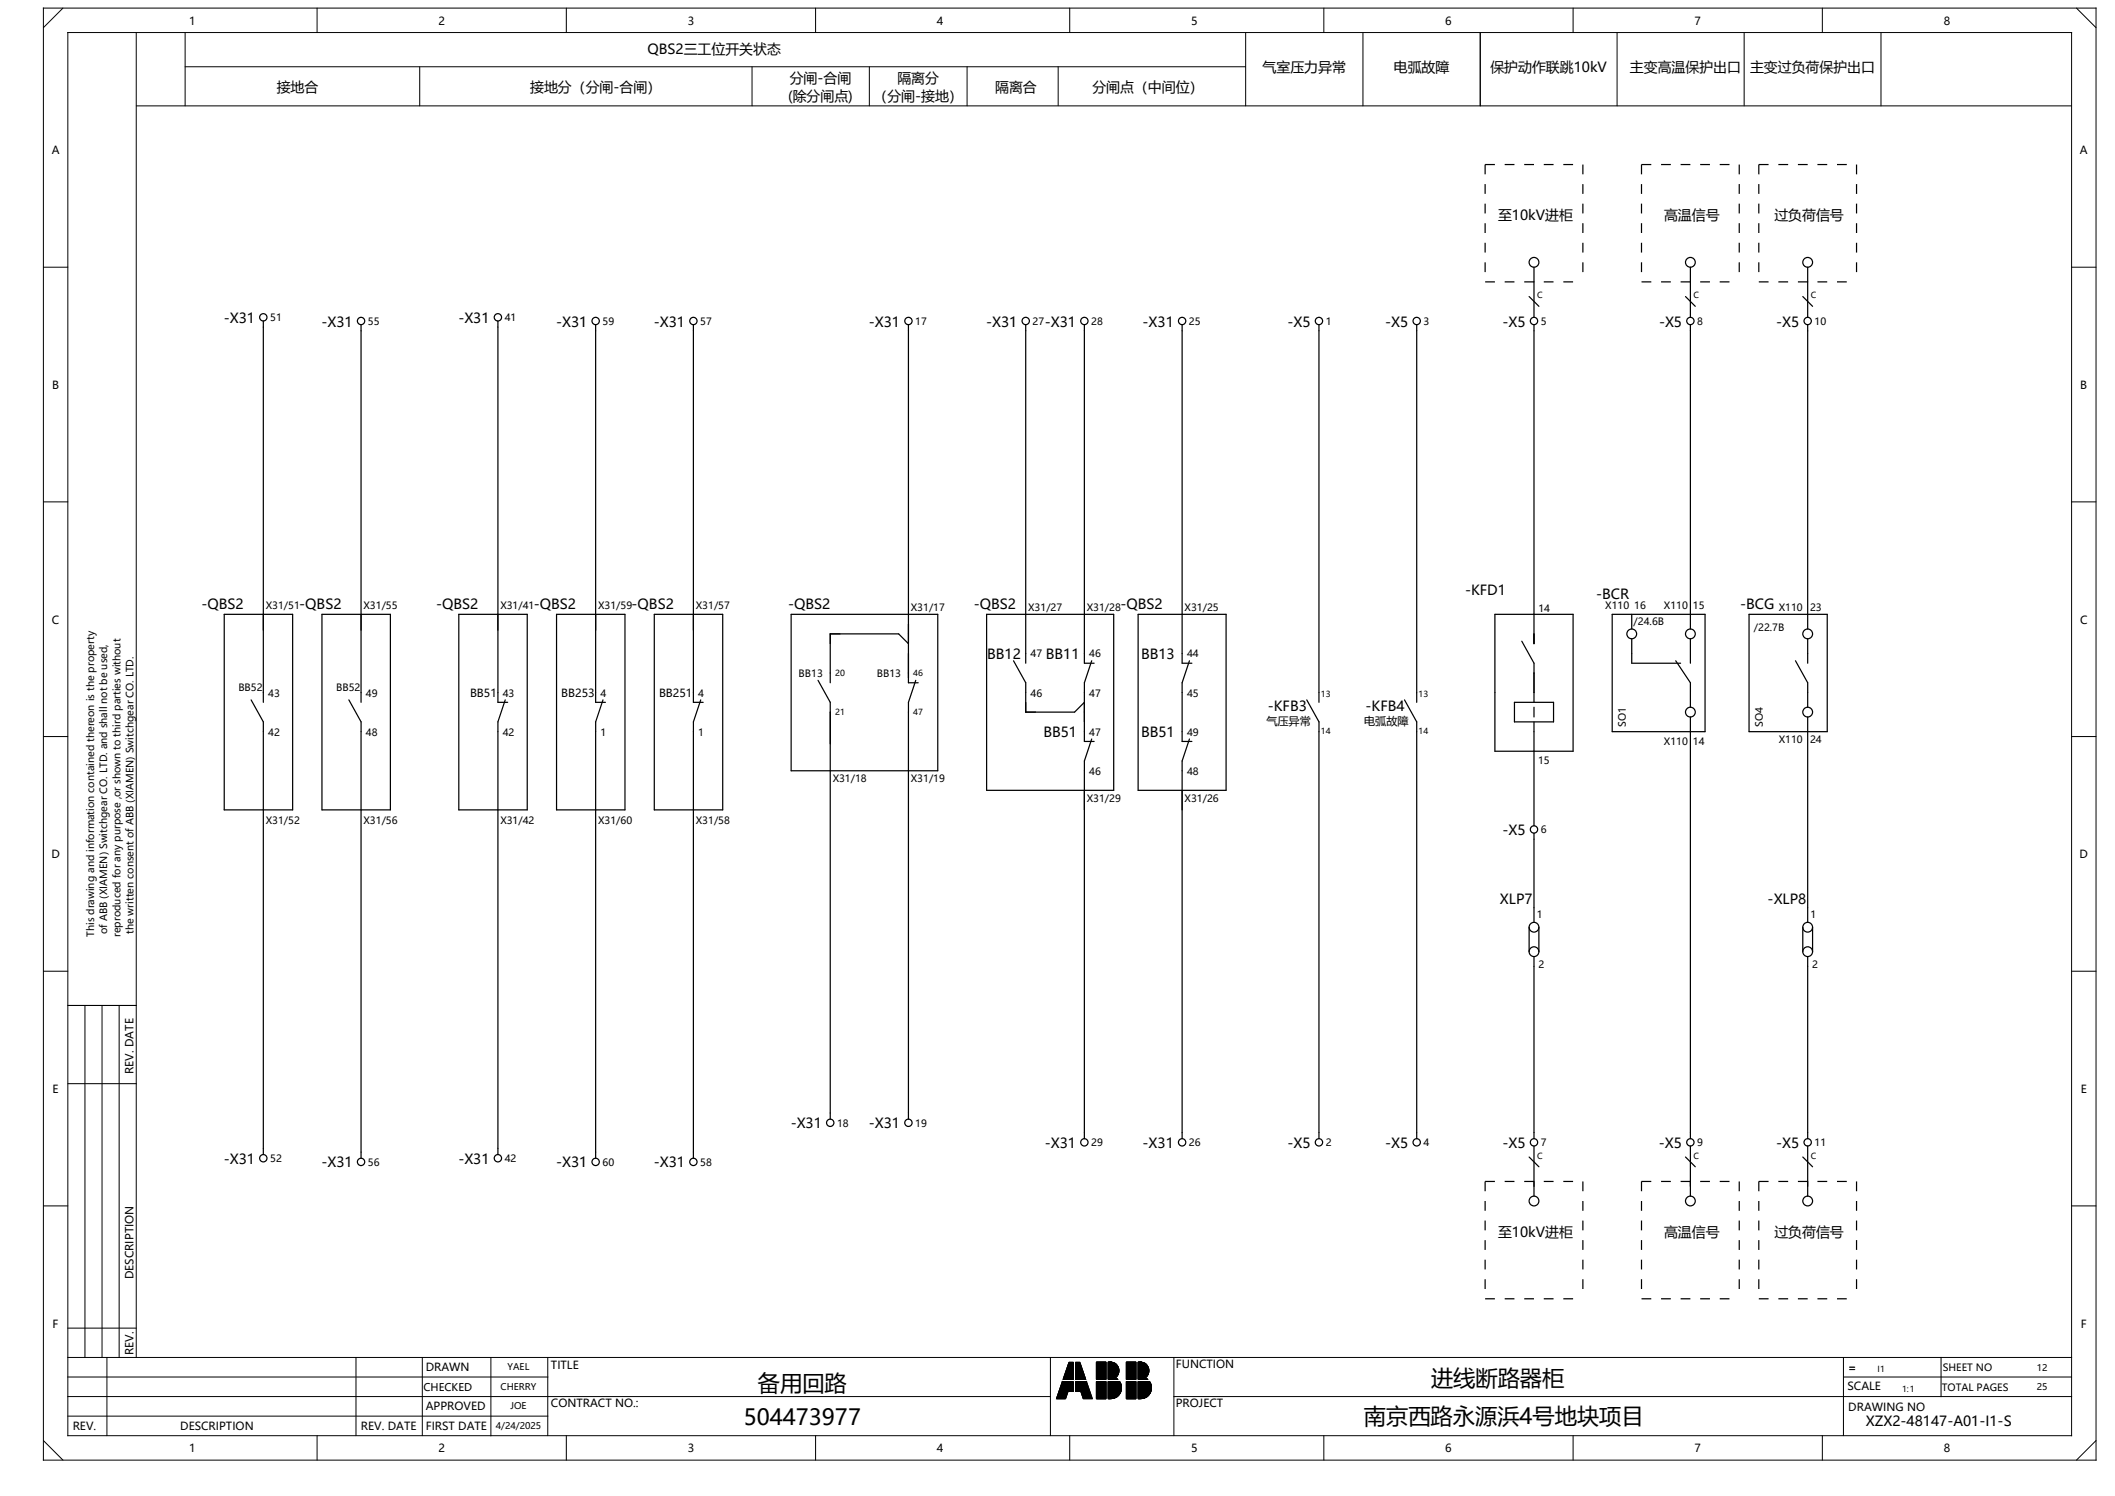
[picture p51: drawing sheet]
<svg xmlns="http://www.w3.org/2000/svg" width="297mm" height="210mm" viewBox="0 0 297 210" stroke-linecap="round" stroke-linejoin="round" font-family="sans-serif">
<defs><g id="words">
<g font-size="3.1">
<text x="106.4" y="195.2">备用回路</text>
<text x="201" y="194.5">进线断路器柜</text>
<text x="104.4" y="200">504473977</text>
<text x="191.5" y="199.9">南京西路永源浜4号地块项目</text>
</g>
<g font-size="2">
<text x="90.9" y="7.6">QBS2三工位开关状态</text>
<text x="110.9" y="11.6">分闸-合闸</text>
<text x="126" y="11.6">隔离分</text>
<text x="177.3" y="10.1">气室压力异常</text>
<text x="195.7" y="10.1">电弧故障</text>
<text x="209.3" y="10.1">保护动作联跳10kV</text>
<text x="228.9" y="10.1">主变高温保护出口</text>
<text x="245.8" y="10.1">主变过负荷保护出口</text>
<text x="38.9" y="12.9">接地合</text>
<text x="74.4" y="12.9">接地分（分闸-合闸）</text>
<text x="110.7" y="14.2">(除分闸点)</text>
<text x="122.7" y="14.2">（分闸-接地）</text>
<text x="139.7" y="12.9">隔离合</text>
<text x="153.4" y="12.9">分闸点（中间位）</text>
<text x="210.4" y="30.9">至10kV进柜</text>
<text x="233.7" y="30.9">高温信号</text>
<text x="249.2" y="30.9">过负荷信号</text>
<text x="31.4" y="45.3">-X31</text>
<text x="45.1" y="45.8">-X31</text>
<text x="64.4" y="45.3">-X31</text>
<text x="78.1" y="45.8">-X31</text>
<text x="91.8" y="45.8">-X31</text>
<text x="122" y="45.8">-X31</text>
<text x="138.5" y="45.8">-X31</text>
<text x="146.7" y="45.8">-X31</text>
<text x="160.4" y="45.8">-X31</text>
<text x="180.8" y="45.8">-X5</text>
<text x="194.5" y="45.8">-X5</text>
<text x="211" y="45.8">-X5</text>
<text x="233" y="45.8">-X5</text>
<text x="249.4" y="45.8">-X5</text>
<text x="205.7" y="83.5">-KFD1</text>
<text x="28.3" y="85.6">-QBS2</text>
<text x="42" y="85.6">-QBS2</text>
<text x="61.2" y="85.6">-QBS2</text>
<text x="75" y="85.6">-QBS2</text>
<text x="88.7" y="85.6">-QBS2</text>
<text x="110.7" y="85.6">-QBS2</text>
<text x="136.7" y="85.6">-QBS2</text>
<text x="157.3" y="85.6">-QBS2</text>
<text x="224.1" y="84.1">-BCR</text>
<text x="244.3" y="85.5">-BCG</text>
<text x="138.6" y="92.5">BB12</text>
<text x="146.9" y="92.5">BB11</text>
<text x="160.2" y="92.5">BB13</text>
<text x="178" y="99.8">-KFB3</text>
<text x="191.8" y="99.8">-KFB4</text>
<text x="146.5" y="103.5">BB51</text>
<text x="160.2" y="103.5">BB51</text>
<text x="211" y="117.2">-X5</text>
<text x="210.6" y="127">XLP7</text>
<text x="248.2" y="127">-XLP8</text>
<text x="111" y="158.4">-X31</text>
<text x="122" y="158.4">-X31</text>
<text x="146.7" y="161.1">-X31</text>
<text x="160.4" y="161.1">-X31</text>
<text x="180.8" y="161.1">-X5</text>
<text x="194.5" y="161.1">-X5</text>
<text x="211" y="161.1">-X5</text>
<text x="233" y="161.1">-X5</text>
<text x="249.4" y="161.1">-X5</text>
<text x="31.4" y="163.4">-X31</text>
<text x="45.1" y="163.9">-X31</text>
<text x="64.4" y="163.4">-X31</text>
<text x="78.1" y="163.9">-X31</text>
<text x="91.8" y="163.9">-X31</text>
<text x="210.4" y="173.7">至10kV进柜</text>
<text x="233.7" y="173.7">高温信号</text>
<text x="249.2" y="173.7">过负荷信号</text>
<text x="262" y="200.2">XZX2-48147-A01-I1-S</text>
</g>
<g font-size="1.6">
<text x="26.6" y="3.5">1</text>
<text x="61.6" y="3.5">2</text>
<text x="96.6" y="3.5">3</text>
<text x="131.6" y="3.5">4</text>
<text x="167.3" y="3.5">5</text>
<text x="202.9" y="3.5">6</text>
<text x="237.9" y="3.5">7</text>
<text x="272.9" y="3.5">8</text>
<text x="7.3" y="21.7">A</text>
<text x="292.1" y="21.7">A</text>
<text x="7.3" y="54.6">B</text>
<text x="292.1" y="54.6">B</text>
<text x="7.3" y="87.5">C</text>
<text x="292.1" y="87.5">C</text>
<text x="66" y="97.8">BB51</text>
<text x="78.8" y="97.8">BB253</text>
<text x="92.5" y="97.8">BB251</text>
<text x="177.8" y="101.7">气压异常</text>
<text x="191.6" y="101.7">电弧故障</text>
<text x="7.2" y="120.5">D</text>
<text x="292" y="120.5">D</text>
<text x="7.4" y="153.4">E</text>
<text x="18.7" y="150.7" transform="rotate(-90 18.7 150.7)">REV. DATE</text>
<text x="292.2" y="153.4">E</text>
<text x="18.7" y="179.6" transform="rotate(-90 18.7 179.6)">DESCRIPTION</text>
<text x="7.4" y="186.4">F</text>
<text x="18.7" y="190.2" transform="rotate(-90 18.7 190.2)">REV.</text>
<text x="165.1" y="192">FUNCTION</text>
<text x="292.2" y="186.4">F</text>
<text x="59.8" y="192.5">DRAWN</text>
<text x="59.8" y="198">APPROVED</text>
<text x="77.4" y="192.2">TITLE</text>
<text x="77.4" y="197.5">CONTRACT NO.:</text>
<text x="165.1" y="197.5">PROJECT</text>
<text x="259.4" y="195.1">SCALE</text>
<text x="259.6" y="192.5">=</text>
<text x="10.2" y="200.8">REV.</text>
<text x="25.3" y="200.8">DESCRIPTION</text>
<text x="26.6" y="203.9">1</text>
<text x="50.7" y="200.8">REV. DATE</text>
<text x="59.8" y="200.7">FIRST DATE</text>
<text x="61.6" y="203.9">2</text>
<text x="96.6" y="203.9">3</text>
<text x="131.6" y="203.9">4</text>
<text x="167.3" y="203.9">5</text>
<text x="202.9" y="203.9">6</text>
<text x="237.9" y="203.9">7</text>
<text x="259.6" y="198">DRAWING NO</text>
<text x="272.9" y="203.9">8</text>
</g>
<text font-size="1.5" x="59.5" y="195.2">CHECKED</text>
<g font-size="1.4">
<text x="37.9" y="45.1">51</text>
<text x="51.7" y="45.6">55</text>
<text x="70.9" y="45.1">41</text>
<text x="84.6" y="45.6">59</text>
<text x="98.3" y="45.6">57</text>
<text x="128.5" y="45.6">17</text>
<text x="145" y="45.6">27</text>
<text x="153.2" y="45.6">28</text>
<text x="167" y="45.6">25</text>
<text x="186.2" y="45.6">1</text>
<text x="199.9" y="45.6">3</text>
<text x="216.4" y="45.6">5</text>
<text x="238.3" y="45.6">8</text>
<text x="254.8" y="45.6">10</text>
<text x="37.3" y="85.4">X31/51</text>
<text x="51" y="85.4">X31/55</text>
<text x="70.3" y="85.4">X31/41</text>
<text x="84" y="85.4">X31/59</text>
<text x="97.7" y="85.4">X31/57</text>
<text x="127.9" y="85.8">X31/17</text>
<text x="144.4" y="85.8">X31/27</text>
<text x="152.6" y="85.8">X31/28</text>
<text x="166.3" y="85.8">X31/25</text>
<text x="216" y="85.9">14</text>
<text x="225.4" y="85.4">X110</text>
<text x="229.4" y="87.8">/24.6B</text>
<text x="229.5" y="85.4">16</text>
<text x="233.7" y="85.4">X110</text>
<text x="237.7" y="85.4">15</text>
<text x="246.3" y="88.6">/22.7B</text>
<text x="249.8" y="85.8">X110</text>
<text x="254.2" y="85.8">23</text>
<text x="112.1" y="95">BB13</text>
<text x="123.1" y="95">BB13</text>
<text x="144.7" y="92.3">47</text>
<text x="153" y="92.3">46</text>
<text x="166.7" y="92.3">44</text>
<text x="33.5" y="97.1">BB52</text>
<text x="37.7" y="97.8">43</text>
<text x="47.2" y="97.1">BB52</text>
<text x="51.4" y="97.8">49</text>
<text x="70.6" y="97.8">43</text>
<text x="84.3" y="97.8">4</text>
<text x="98.1" y="97.8">4</text>
<text x="144.7" y="97.8">46</text>
<text x="153" y="97.8">47</text>
<text x="166.7" y="97.8">45</text>
<text x="37.7" y="103.3">42</text>
<text x="51.4" y="103.3">48</text>
<text x="70.6" y="103.3">42</text>
<text x="84.3" y="103.3">1</text>
<text x="98.1" y="103.3">1</text>
<text x="153" y="103.3">47</text>
<text x="166.7" y="103.3">49</text>
<text x="216" y="107.2">15</text>
<text x="228.3" y="102" transform="rotate(-90 228.3 102)">SO1</text>
<text x="233.7" y="104.6">X110</text>
<text x="237.7" y="104.6">14</text>
<text x="247.5" y="102" transform="rotate(-90 247.5 102)">SO4</text>
<text x="249.8" y="104.3">X110</text>
<text x="254.2" y="104.3">24</text>
<text x="116.9" y="109.8">X31/18</text>
<text x="127.9" y="109.8">X31/19</text>
<text x="152.6" y="112.5">X31/29</text>
<text x="153" y="108.8">46</text>
<text x="166.3" y="112.5">X31/26</text>
<text x="166.7" y="108.8">48</text>
<text x="37.3" y="115.6">X31/52</text>
<text x="51" y="115.6">X31/56</text>
<text x="70.3" y="115.6">X31/42</text>
<text x="84" y="115.6">X31/60</text>
<text x="97.7" y="115.6">X31/58</text>
<text x="216.4" y="117">6</text>
<text x="13.2" y="131.5" transform="rotate(-90 13.2 131.5)">This drawing and information contained thereon is the property</text>
<text x="15.1" y="131.1" transform="rotate(-90 15.1 131.1)">of ABB (XIAMEN) Switchgear CO. LTD. and shall not be used,</text>
<text x="16.9" y="131.5" transform="rotate(-90 16.9 131.5)">reproduced for any purpose ,or shown to third parties without</text>
<text x="18.8" y="131.1" transform="rotate(-90 18.8 131.1)">the written consent of ABB (XIAMEN) Switchgear CO. LTD.</text>
<text x="215.8" y="128.9">1</text>
<text x="254.2" y="128.9">1</text>
<text x="216" y="135.9">2</text>
<text x="254.5" y="135.9">2</text>
<text x="117.5" y="158.2">18</text>
<text x="128.5" y="158.2">19</text>
<text x="153.2" y="160.9">29</text>
<text x="167" y="160.9">26</text>
<text x="186.2" y="160.9">2</text>
<text x="199.9" y="160.9">4</text>
<text x="216.4" y="160.9">7</text>
<text x="238.3" y="160.9">9</text>
<text x="254.8" y="160.9">11</text>
<text x="37.9" y="163.1">52</text>
<text x="51.7" y="163.7">56</text>
<text x="70.9" y="163.1">42</text>
<text x="84.6" y="163.7">60</text>
<text x="98.3" y="163.7">58</text>
<text x="272.7" y="195.3">TOTAL PAGES</text>
<text x="272.8" y="192.5">SHEET NO</text>
</g>
<g font-size="1.3">
<text x="70.3" y="195.1">CHERRY</text>
<text x="71.3" y="192.3">YAEL</text>
<text x="71.7" y="197.8">JOE</text>
<text x="286" y="192.4">12</text>
<text x="286" y="195.2">25</text>
<text x="69.6" y="200.6">4/24/2025</text>
</g>
<g font-size="1.2">
<text x="215.9" y="41.9">C</text>
<text x="237.8" y="41.9">C</text>
<text x="254.3" y="41.9">C</text>
<text x="117.3" y="94.9">20</text>
<text x="128.3" y="94.9">46</text>
<text x="117.3" y="100.4">21</text>
<text x="128.3" y="100.4">47</text>
<text x="185.5" y="97.9">13</text>
<text x="199.2" y="97.9">13</text>
<text x="185.5" y="103">14</text>
<text x="199.2" y="103">14</text>
<text x="215.9" y="162.6">C</text>
<text x="237.8" y="162.6">C</text>
<text x="254.3" y="162.6">C</text>
<text x="263.7" y="192.6">I1</text>
<text x="267.1" y="195.4">1:1</text>
</g>
</g></defs>
<g fill="none" stroke="#000" stroke-width=".14">
<path d="M6.1 1.1h288.2v203.9h-288.2zM8.8 1.1l-2.7 2.8M9.5 4.6h281.4v196.9h-281.4zM19.1 4.6v186M19.1 14.9h271.8M26 9.4h148.9M26 4.6v10.3M44.5 1.1v3.5M58.9 9.4v5.5M79.5 1.1v3.5M105.6 9.4v5.5M114.5 1.1v3.5"/>
<path d="M122.1 9.4v5.5M135.8 9.4v5.5M148.6 9.3v5.5M150.2 1.1v3.5M174.9 4.6v10.3M185.9 1.1v3.5M191.4 4.6v10.3M207.9 4.6v10.3M220.9 1.1v3.5M227.1 4.6v10.3M244.9 4.6v10.3M255.9 1.1v3.5"/>
<path d="M264.1 4.6v10.3M291.6 1.1l2.7 2.8M6.1 37.5h3.4M290.9 37.5h3.4M6.1 70.5h3.4M290.9 70.5h3.4M6.1 103.4h3.4M290.9 103.4h3.4M6.1 136.3h3.4M290.9 136.3h3.4M9.5 141.1h9.6M9.5 152.1h9.6"/>
<path d="M11.9 141.1v49.5M14.3 141.1v49.5M16.7 141.1v49.5M6.1 169.3h3.4M290.9 169.3h3.4M9.5 198.8h67.4M9.5 196h138M9.5 193.3h67.4M9.5 190.6h281.4M9.5 186.4h9.6M15 190.6v10.9M50 190.6v10.9"/>
<path d="M59.3 190.6v10.9M68.9 190.6v11M76.9 190.6v10.9M147.5 190.6v10.9M149.2 194l-.8 2.3h1.2l.4-1M149.2 194h1.5v1.3h-.7M149.2 194l.8 1.3M150.1 191.2h.6v2.4h-1.4zM151 191.2h.6l.9 2.4h-1.5zM152.6 194l.8 2.3h-1.3l-.3-1M152.6 194h-1.6v1.3h.8M152.6 194l-.8 1.3"/>
<path d="M154 191.2h1.3v2.4h-1.3zM154 193.9h1.3v2.4h-1.3zM155.6 194h1.6M155.6 191.2h.6M155.6 192.6h1.5M155.6 191.7h1.3M155.6 191.8h1.4M155.6 191.9h1.4M155.6 192h1.5M155.6 192.1h1.5M155.6 192.2h1.5M155.6 192.3h1.5"/>
<path d="M155.6 192.7h1.5M155.6 192.8h1.5M155.6 192.8h1.4M155.6 192.9h1.4M155.6 193h1.4M155.6 193.1h1.3M155.6 191.6h1.2M155.6 191.4h.9M155.6 191.4h1M155.6 191.5h1.1M155.6 191.3h.8M155.6 193.2h1.2"/>
<path d="M155.6 195.2h1.8M155.6 194.3h1.8M155.6 194.4h1.8M155.6 194.1h1.7M155.6 194.2h1.7M155.6 194.2h1.8M155.6 193.5h1.2M155.6 194h1.7M155.6 194.5h1.8M155.6 194.5h1.9M155.6 194.6h1.9M155.6 194.7h1.9"/>
<path d="M155.6 194.8h1.9M155.6 194.9h1.9M155.6 195h1.9M155.6 195.1h1.9M155.6 195.5h1.7M155.6 195.6h1.7M155.6 195.6h1.6M155.6 195.7h1.6M155.6 195.8h1.5M155.6 195.9h1.5M155.6 195.9h1.4M155.6 196h1.3"/>
<path d="M155.6 196.1h1.2M155.6 195.3h1.8M155.6 195.4h1.8M155.6 193.3h1.2M155.6 193.3h1.1M155.6 193.4h1M155.6 193.5h1.1M155.6 196.1h1.1M155.6 196.2h1M155.6 196.3h.8M155.6 192.4h1.5M155.6 192.5h1.5"/>
<path d="M155.9 191.2a1.2 1.2 0 0 1 1.2 .9 1.2 1.2 0 0 1-.5 1.3M155.9 191.2h.1M155.9 191.2h-.3v2.4h1.3M155.9 191.2h.3M156.2 191.2l.2 .1M156.4 191.3l.1 .1M156.4 196.3h-.5M156.5 191.4h.1M156.6 193.4l.1 .1M156.6 196.2l-.2 .1M156.6 193.4l.3 .2M156.6 191.4l.1 .1"/>
<path d="M156.7 193.3l-.1 .1M156.7 193.5h.1M156.7 196.1l-.1 .1M156.7 191.5l.1 .1M156.8 193.3h-.1M156.8 191.6l.1 .1M156.8 193.5l.1 .1M156.8 196.1h-.1M156.8 193.2v.1M156.9 191.7h.1M156.9 193.1l-.1 .1M156.9 191.7l.1 .1"/>
<path d="M156.9 196l-.1 .1M156.9 193.1h.1M157 191.8v.1M157 193l-.1 .1M157 191.9h.1M157 195.9l-.1 .1M157 192.9v.1M157 191.9l.1 .1M157 192.8v.1M157.1 192v.1M157.1 192.8h-.1M157.1 195.9h-.1"/>
<path d="M157.1 192.1h.1M157.1 192.7v.1M157.1 192.1v.1M157.1 192.6v.1M157.1 192.2v.1M157.1 192.6h.1M157.1 192.3v.1M157.1 192.5v.1M157.1 192.4h.1M157.1 192.4v.1M157.1 195.8v.1M157.2 195.7l-.1 .1"/>
<path d="M157.2 193.9a1.54 1.54 0 0 1-1.3 2.4M157.2 193.9h-1.6v2.4h.3M157.2 193.9v.1M157.2 194h.1M157.2 195.6v.1M157.3 194v.1M157.3 195.6h-.1M157.3 194.1v.1M157.3 195.5v.1M157.3 194.2h.1M157.4 195.4l-.1 .1M157.4 194.2v.1"/>
<path d="M157.4 195.4h.1M157.4 194.3v.1M157.4 195.3v.1M157.4 194.4v.1M157.4 195.2v.1M157.4 194.5h.1M157.4 195.2h.1M157.5 194.5v.1M157.5 195.1l-.1 .1M157.5 194.6v.1M157.5 195v.1M157.5 194.7h.1"/>
<path d="M157.5 194.9v.1M157.5 194.7v.1M157.5 194.9h.1M157.5 194.8v.1M158.2 191.2h1.3v2.4h-1.3zM158.2 193.9h1.3v2.4h-1.3zM159.8 194h1.6M159.8 191.2h.6M159.8 192.6h1.5M159.8 191.7h1.3M159.8 191.8h1.4M159.8 191.9h1.4"/>
<path d="M159.8 192h1.5M159.8 192.1h1.5M159.8 192.2h1.5M159.8 192.3h1.5M159.8 192.7h1.5M159.8 192.8h1.5M159.8 192.8h1.4M159.8 192.9h1.4M159.8 193h1.4M159.8 193.1h1.3M159.8 191.6h1.2M159.8 191.4h.9"/>
<path d="M159.8 191.4h1M159.8 191.5h1.1M159.8 191.3h.8M159.8 193.2h1.2M159.8 195.2h1.9M159.8 195.2h1.8M159.8 194.3h1.8M159.8 194.4h1.8M159.8 194.1h1.7M159.8 194.2h1.8M159.8 193.5h1.2M159.8 194h1.7"/>
<path d="M159.8 194.5h1.9M159.8 194.6h1.9M159.8 194.7h1.9M159.8 194.8h1.9M159.8 194.9h1.9M159.8 195h1.9M159.8 195.1h1.9M159.8 195.5h1.7M159.8 195.6h1.7M159.8 195.6h1.6M159.8 195.7h1.6M159.8 195.8h1.5"/>
<path d="M159.8 195.9h1.5M159.8 195.9h1.4M159.8 196h1.3M159.8 196.1h1.2M159.8 195.3h1.8M159.8 195.4h1.8M159.8 193.3h1.2M159.8 193.3h1.1M159.8 193.4h1M159.8 193.5h1.1M159.8 196.1h1.1M159.8 196.2h1"/>
<path d="M159.8 196.3h.8M159.8 192.4h1.5M159.8 192.5h1.5M160.1 191.2a1.2 1.2 0 0 1 1.2 .9 1.2 1.2 0 0 1-.5 1.3M160.1 191.2h.1M160.1 191.2h-.3v2.4h1.3M160.1 191.2h.3M160.4 191.2l.2 .1M160.6 191.3l.1 .1M160.6 196.3h-.4M160.7 191.4h.1M160.8 193.4l.1 .1"/>
<path d="M160.8 196.2l-.2 .1M160.8 193.4l.3 .2M160.8 191.4l.1 .1M160.9 193.3l-.1 .1M160.9 193.5h.1M160.9 196.1l-.1 .1M160.9 191.5l.1 .1M161 193.3h-.1M161 191.6l.1 .1M161 193.5l.1 .1M161 196.1h-.1M161 193.2v.1"/>
<path d="M161.1 191.7h.1M161.1 193.1l-.1 .1M161.1 191.7l.1 .1M161.1 196l-.1 .1M161.1 193.1h.1M161.2 191.8v.1M161.2 193l-.1 .1M161.2 191.9h.1M161.2 195.9l-.1 .1M161.2 192.9v.1M161.2 191.9l.1 .1M161.2 192.8v.1"/>
<path d="M161.3 192v.1M161.3 192.8h-.1M161.3 195.9h-.1M161.3 192.1h.1M161.3 192.7v.1M161.3 192.1v.1M161.3 192.6v.1M161.3 192.2v.1M161.3 192.6h.1M161.3 192.3v.1M161.3 192.5v.1M161.3 192.4h.1"/>
<path d="M161.3 192.4v.1M161.3 195.8v.1M161.4 195.7l-.1 .1M161.4 193.9a1.54 1.54 0 0 1-1.2 2.4M161.4 193.9h-1.6v2.4h.4M161.4 193.9v.1M161.4 194h.1M161.4 195.6v.1M161.5 194v.1M161.5 195.6h-.1M161.5 194.1l.1 .1M161.5 195.5v.1"/>
<path d="M161.6 194.2h.1M161.6 195.4l-.1 .1M161.6 194.2v.1M161.6 195.4h.1M161.6 194.3v.1M161.6 195.3v.1M161.6 194.4l.1 .1M161.6 195.2v.1M161.7 194.5h.1M161.7 195.2h-.1M161.7 194.5v.1M161.7 195.1v.1"/>
<path d="M161.7 194.6v.1M161.7 195v.1M161.7 194.9v.1M161.7 194.7h.1M161.7 194.9h.1M161.7 194.7v.1M161.7 194.8v.1M164.8 196h126.1M164.8 190.6v10.9M258.9 193.3h32M258.9 190.6v10.9M272.6 190.6v5.4"/>
<path d="M6.1 202.2l2.7 2.8M44.5 201.5v3.5M79.5 201.5v3.5M114.5 201.5v3.5M150.2 201.5v3.5M185.9 201.5v3.5M220.9 201.5v3.5M255.9 201.5v3.5M294.3 202.2l-2.7 2.8"/>
</g>
<g fill="#000" stroke="#000" stroke-width=".14">
<path d="M149.2 194h1.5v1.3h-.7zM149.2 194l.8 1.3-.4 1h-1.2zM150.1 191.2h.6v2.4h-1.4zM151 191.2h.6l.9 2.4h-1.5zM151 194h1.6l-.8 1.3h-.8zM152.6 194l.8 2.3h-1.3l-.3-1zM154 191.2h1.3v2.4h-1.3zM154 193.9h1.3v2.4h-1.3zM155.6 192.6h1.5zM155.6 191.7l1.4 .1zM155.6 191.8l1.4 .1zM155.6 191.9h1.4z"/>
<path d="M155.6 191.9l1.5 .1zM155.6 192l1.5 .1zM155.6 192.1h1.5zM155.6 192.1l1.5 .1zM155.6 192.2l1.5 .1zM155.6 191.7h1.3zM155.6 192.7h1.5zM155.6 192.8h1.5zM155.6 192.8h1.4zM155.6 192.9h1.4zM155.6 193h1.4zM155.6 191.6l1.3 .1z"/>
<path d="M155.6 191.4h1zM155.6 191.4l1.1 .1zM155.6 191.5l1.2 .1zM155.6 191.2h.6zM155.6 191.2l.8 .1zM155.6 191.3l.9 .1zM155.6 193.1h1.3zM155.6 195.2h1.8zM155.6 194.3l1.8 .1zM155.6 194.1l1.7 .1zM155.6 194.2h1.8zM155.6 194.2l1.8 .1z"/>
<path d="M155.6 193.5h1.2l.1 .1h-1.3zM155.6 193.9l1.6 .1zM155.6 194h1.7zM155.6 194l1.7 .1zM155.6 194.4l1.8 .1zM155.6 194.5h1.9zM155.6 194.5l1.9 .1zM155.6 194.6l1.9 .1zM155.6 194.7h1.9zM155.6 194.7l1.9 .1zM155.6 194.8h1.9zM155.6 194.9h1.9z"/>
<path d="M155.6 195h1.9zM155.6 195.1h1.9zM155.6 195.5h1.7zM155.6 195.6h1.7zM155.6 195.6h1.6zM155.6 195.7h1.6zM155.6 195.8h1.5zM155.6 195.9h1.5zM155.6 195.9h1.4zM155.6 196h1.3zM155.6 195.3h1.8zM155.6 195.4h1.8z"/>
<path d="M155.6 193.2h1.2zM155.6 193.3h1.2zM155.6 193.3h1.1zM155.6 193.4l1.1 .1zM155.6 193.5h1.2zM155.6 196.1h1.2zM155.6 196.1h1.1zM155.6 196.2h1zM155.6 196.3h.8zM155.6 192.3l1.5 .1zM155.6 192.4h1.5zM155.6 192.5h1.5z"/>
<path d="M158.2 191.2h1.3v2.4h-1.3zM158.2 193.9h1.3v2.4h-1.3zM159.8 195.2h1.9zM159.8 194h1.7zM159.8 194.3l1.8 .1zM159.8 194.2l1.8 .1zM159.8 194.2h1.8zM159.8 194.1l1.8 .1zM159.8 194l1.7 .1zM159.8 195.1h1.9zM159.8 195h1.9zM159.8 194.9h1.9z"/>
<path d="M159.8 194.8h1.9zM159.8 194.7l1.9 .1zM159.8 194.7h1.9zM159.8 194.6l1.9 .1zM159.8 194.5l1.9 .1zM159.8 194.5h1.9zM159.8 194.4l1.9 .1zM159.8 195.6h1.7zM159.8 195.5h1.7zM159.8 195.4h1.8zM159.8 195.3h1.8zM159.8 195.2h1.8z"/>
<path d="M159.8 193.1h1.3zM159.8 193.5h1.2l.1 .1h-1.3zM159.8 193.5h1.2zM159.8 193.4l1.1 .1zM159.8 193.3h1.1zM159.8 193.3h1.2zM159.8 193.2h1.2zM159.8 195.9h1.4zM159.8 196.3h.8zM159.8 196.2h1zM159.8 196.1h1.1zM159.8 196.1h1.2z"/>
<path d="M159.8 196h1.3zM159.8 193.9l1.6 .1zM159.8 195.9h1.5zM159.8 195.8h1.5zM159.8 195.7h1.6zM159.8 195.6h1.6zM159.8 191.9h1.4zM159.8 191.8l1.4 .1zM159.8 191.7l1.4 .1zM159.8 191.2l.8 .1zM159.8 191.2h.6zM159.8 191.6l1.3 .1z"/>
<path d="M159.8 191.5l1.2 .1zM159.8 191.4l1.1 .1zM159.8 191.4h1zM159.8 191.7h1.3zM159.8 191.3l.9 .1zM159.8 193h1.4zM159.8 192.9h1.4zM159.8 192.8h1.4zM159.8 192.6h1.5zM159.8 192.2l1.5 .1zM159.8 192.1l1.5 .1zM159.8 192.1h1.5z"/>
<path d="M159.8 192.3l1.5 .1zM159.8 192.5h1.5zM159.8 192.4h1.5zM159.8 192l1.5 .1zM159.8 192.7h1.5zM159.8 192.8h1.5zM159.8 191.9l1.5 .1z"/>
</g>
<g fill="none" stroke="#000" stroke-width=".17">
<path d="M215.4 37.5v7M237.4 37.5v7M253.8 37.5v7M37 45.1v53.5M50.7 45.6v53M69.9 45.1v53.5h1.4M83.6 45.6v53h1.4M97.4 45.6v53h1.3M127.6 45.6v50.2h1.3M144 45.6v47.5M152.3 45.6v47.5h1.3M166 45.6v47.5h1.4"/>
<path d="M185.2 45.6v53M198.9 45.6v53M214.7 41.6l1.4 1.4M215.4 45.6v44.8M236.7 41.6l1.4 1.4M237.4 45.6v42.7M253.2 41.6l1.3 1.4M253.8 45.6v42.7M31.5 86.2h9.6v27.5h-9.6zM35.3 98.2l1.7 3.1v60.8M45.2 86.2h9.6v27.5h-9.6zM49 98.2l1.7 3.1v61.3"/>
<path d="M64.4 86.2h9.6v27.5h-9.6zM70.9 98.2l-1 3.1M78.2 86.2h9.6v27.5h-9.6zM84.7 98.2l-1.1 3.1M91.9 86.2h9.6v27.5h-9.6zM98.4 98.2l-1 3.1M111.1 86.2h20.6v22h-20.6zM114.9 95.5l1.7 3.1v58.5M127.6 90.4l-1.4-1.4h-9.6v6.8M128.6 95.5l-1 3.1v58.5M138.5 86.2h17.9v24.7h-17.9zM142.3 92.8l1.7 3v4.2h6.9l1.4-1.4"/>
<path d="M152.3 97.2v6.9h1.3M152.3 95.8v1.4M153.3 92.8l-1 3M159.8 86.2h12.4v24.7h-12.4zM166 97.2v6.9h1.4M166 95.8v1.4M167 92.8l-1 3M183.5 98.2l1.7 3.1v58.5M197.2 98.2l1.7 3.1v58.5M209.9 86.2h11v19.3h-11zM212.7 98.6h5.5v2.7h-5.5zM213.7 90l1.7 3.1v5.5"/>
<path d="M215.4 99.3v1.3M226.4 86.2h13v16.5h-13zM229.1 86.2v2.1M229.1 89.7v3.4h6.9M235.3 92.8l2.1 3v3.5M237.4 89.7v3.4M245.6 86.2h11v16.5h-11zM252.1 92.8l1.7 3v3.5M253.8 89.7v3.4M69.9 101.3v60.8M83.6 101.3v61.3M97.4 101.3v61.3"/>
<path d="M152.3 108.2v51.6M152.3 106.8v1.4M153.3 103.7l-1 3.1M166 108.2v51.6M166 106.8v1.4M167 103.7l-1 3.1M215.4 101.3v14.6M215.4 116.9v12.6M237.4 100.6v59.2M253.8 100.6v28.9M214.7 130.2v3.4M215.4 134.3v25.5"/>
<path d="M216.1 130.2v3.4M253.2 130.2v3.4M253.8 134.3v25.5M254.5 130.2v3.4M214.7 162.4l1.4 1.4M215.4 160.9v7M236.7 162.4l1.4 1.4M237.4 160.9v7M253.2 162.4l1.3 1.4M253.8 160.9v7"/>
<circle cx="215.4" cy="36.8" r=".69"/>
<circle cx="237.4" cy="36.8" r=".69"/>
<circle cx="253.8" cy="36.8" r=".69"/>
<circle cx="37" cy="44.5" r=".51"/>
<circle cx="50.7" cy="45.1" r=".51"/>
<circle cx="69.9" cy="44.5" r=".51"/>
<circle cx="83.6" cy="45.1" r=".51"/>
<circle cx="97.4" cy="45.1" r=".51"/>
<circle cx="127.6" cy="45.1" r=".51"/>
<circle cx="144" cy="45.1" r=".51"/>
<circle cx="152.3" cy="45.1" r=".51"/>
<circle cx="166" cy="45.1" r=".51"/>
<circle cx="185.2" cy="45.1" r=".51"/>
<circle cx="198.9" cy="45.1" r=".51"/>
<circle cx="215.4" cy="45.1" r=".51"/>
<circle cx="237.4" cy="45.1" r=".51"/>
<circle cx="253.8" cy="45.1" r=".51"/>
<circle cx="229.1" cy="89" r=".69"/>
<circle cx="237.4" cy="89" r=".69"/>
<circle cx="237.4" cy="100" r=".69"/>
<circle cx="253.8" cy="89" r=".69"/>
<circle cx="253.8" cy="100" r=".69"/>
<circle cx="215.4" cy="116.4" r=".51"/>
<circle cx="215.4" cy="133.6" r=".69"/>
<circle cx="215.4" cy="130.2" r=".69"/>
<circle cx="253.8" cy="133.6" r=".69"/>
<circle cx="253.8" cy="130.2" r=".69"/>
<circle cx="116.6" cy="157.6" r=".51"/>
<circle cx="127.6" cy="157.6" r=".51"/>
<circle cx="37" cy="162.6" r=".51"/>
<circle cx="50.7" cy="163.1" r=".51"/>
<circle cx="69.9" cy="162.6" r=".51"/>
<circle cx="83.6" cy="163.1" r=".51"/>
<circle cx="97.4" cy="163.1" r=".51"/>
<circle cx="152.3" cy="160.4" r=".51"/>
<circle cx="166" cy="160.4" r=".51"/>
<circle cx="185.2" cy="160.4" r=".51"/>
<circle cx="198.9" cy="160.4" r=".51"/>
<circle cx="215.4" cy="160.4" r=".51"/>
<circle cx="215.4" cy="168.6" r=".69"/>
<circle cx="237.4" cy="160.4" r=".51"/>
<circle cx="237.4" cy="168.6" r=".69"/>
<circle cx="253.8" cy="160.4" r=".51"/>
<circle cx="253.8" cy="168.6" r=".69"/>
</g>
<g fill="none" stroke="#000" stroke-width=".17" stroke-dasharray="1.4 1.4" stroke-linecap="butt">
<path d="M208.5 39.6h13.8M208.5 23.1h13.8M208.5 23.1v16.5M222.3 23.1v16.5M230.5 39.6h13.7M230.5 23.1h13.7M230.5 23.1v16.5M244.2 23.1v16.5M247 39.6h13.7M247 23.1h13.7M247 23.1v16.5M260.7 23.1v16.5"/>
<path d="M208.5 165.8h13.8M208.5 165.8v16.5M222.3 165.8v16.5M230.5 165.8h13.7M230.5 165.8v16.5M244.2 165.8v16.5M247 165.8h13.7M247 165.8v16.5M260.7 165.8v16.5M208.5 182.3h13.8M230.5 182.3h13.7M247 182.3h13.7"/>
</g>
<use href="#words"/>
</svg>
